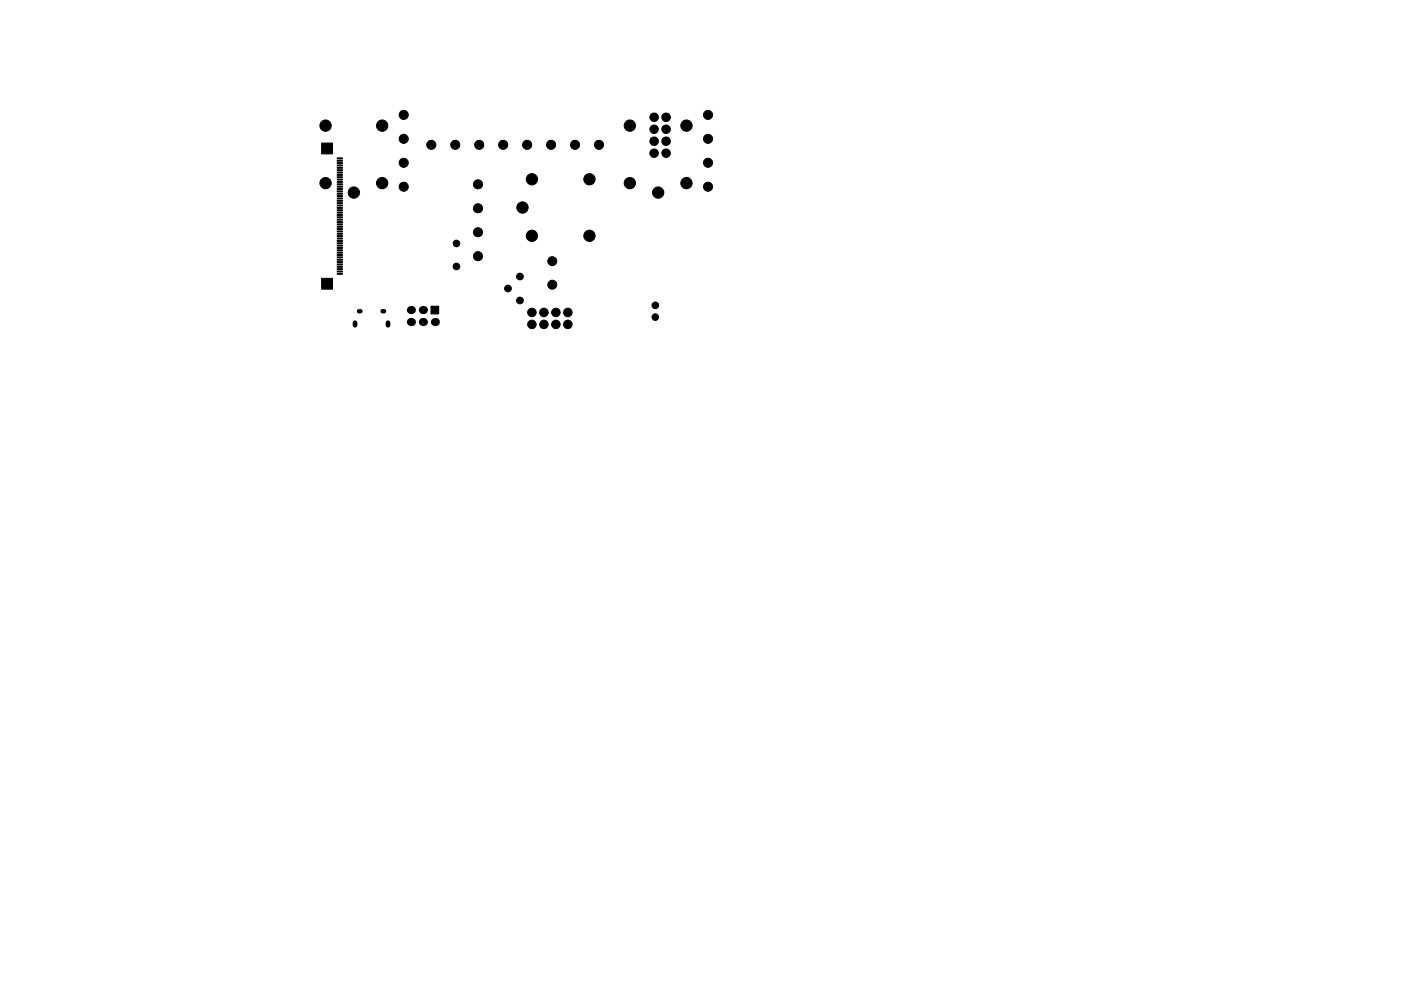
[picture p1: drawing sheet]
<svg xmlns="http://www.w3.org/2000/svg" width="297mm" height="210mm" viewBox="0 0 297 210" stroke-linecap="round" stroke-linejoin="round" font-family="sans-serif">
<g fill="#000" stroke="#000" stroke-width=".21">
<path d="M68.2 30.4h2.3v2.3h-2.3zM71.5 39.5h1.1v.2h-1.1zM71.5 39h1.1v.2h-1.1zM71.5 38.5h1.1v.2h-1.1zM71.5 38h1.1v.2h-1.1zM71.5 37.5h1.1v.2h-1.1zM71.5 37h1.1v.2h-1.1zM71.5 36.5h1.1v.2h-1.1zM71.5 36h1.1v.2h-1.1zM71.5 35.5h1.1v.2h-1.1zM71.5 35h1.1v.2h-1.1zM71.5 34.5h1.1v.2h-1.1z"/>
<path d="M71.5 34h1.1v.2h-1.1zM71.5 33.5h1.1v.2h-1.1zM71.5 58h1.1v.2h-1.1zM71.5 57.5h1.1v.2h-1.1zM71.5 57h1.1v.2h-1.1zM71.5 56.5h1.1v.2h-1.1zM71.5 56h1.1v.2h-1.1zM71.5 55.5h1.1v.2h-1.1zM71.5 55h1.1v.2h-1.1zM71.5 54.5h1.1v.2h-1.1zM71.5 54h1.1v.2h-1.1zM71.5 53.5h1.1v.2h-1.1z"/>
<path d="M71.5 53h1.1v.2h-1.1zM71.5 52.5h1.1v.2h-1.1zM71.5 52h1.1v.2h-1.1zM71.5 51.5h1.1v.2h-1.1zM71.5 51h1.1v.2h-1.1zM71.5 50.5h1.1v.2h-1.1zM71.5 50h1.1v.2h-1.1zM71.5 49.5h1.1v.2h-1.1zM71.5 49h1.1v.2h-1.1zM71.5 48.5h1.1v.2h-1.1zM71.5 48h1.1v.2h-1.1zM71.5 47.5h1.1v.2h-1.1z"/>
<path d="M71.5 47h1.1v.2h-1.1zM71.5 46.5h1.1v.2h-1.1zM71.5 46h1.1v.2h-1.1zM71.5 45.5h1.1v.2h-1.1zM71.5 45h1.1v.2h-1.1zM71.5 44.5h1.1v.2h-1.1zM71.5 44h1.1v.2h-1.1zM71.5 43.5h1.1v.2h-1.1zM71.5 43h1.1v.2h-1.1zM71.5 42.5h1.1v.2h-1.1zM71.5 42h1.1v.2h-1.1zM71.5 41.5h1.1v.2h-1.1z"/>
<path d="M71.5 41h1.1v.2h-1.1zM71.5 40.5h1.1v.2h-1.1zM71.5 40h1.1v.2h-1.1zM68.2 59.1h2.3v2.3h-2.3zM91.4 65h1.6v1.6h-1.6z"/>
<circle cx="69" cy="38.9" r="1.2"/>
<circle cx="69" cy="26.7" r="1.2"/>
<circle cx="81" cy="38.9" r="1.2"/>
<circle cx="81" cy="26.7" r="1.2"/>
<circle cx="85.6" cy="34.5" r=".97"/>
<circle cx="85.6" cy="39.6" r=".97"/>
<circle cx="85.6" cy="24.4" r=".97"/>
<circle cx="85.6" cy="29.5" r=".97"/>
<circle cx="91.4" cy="30.7" r=".97"/>
<circle cx="96.5" cy="30.7" r=".97"/>
<circle cx="101.3" cy="39.1" r=".97"/>
<circle cx="101.6" cy="30.7" r=".97"/>
<circle cx="106.7" cy="30.7" r=".97"/>
<circle cx="111.8" cy="30.7" r=".97"/>
<circle cx="112.8" cy="38" r="1.2"/>
<circle cx="116.8" cy="30.7" r=".97"/>
<circle cx="121.9" cy="30.7" r=".97"/>
<circle cx="125" cy="38" r="1.2"/>
<circle cx="127" cy="30.7" r=".97"/>
<circle cx="133.5" cy="38.9" r="1.2"/>
<circle cx="133.5" cy="26.7" r="1.2"/>
<circle cx="138.7" cy="24.9" r=".9"/>
<circle cx="138.7" cy="30" r=".9"/>
<circle cx="138.7" cy="32.5" r=".9"/>
<circle cx="138.7" cy="27.4" r=".9"/>
<circle cx="141.2" cy="32.5" r=".9"/>
<circle cx="141.2" cy="24.9" r=".9"/>
<circle cx="141.2" cy="27.4" r=".9"/>
<circle cx="141.2" cy="30" r=".9"/>
<circle cx="145.5" cy="38.9" r="1.2"/>
<circle cx="145.5" cy="26.7" r="1.2"/>
<circle cx="150.1" cy="29.5" r=".97"/>
<circle cx="150.1" cy="34.5" r=".97"/>
<circle cx="150.1" cy="39.6" r=".97"/>
<circle cx="150.1" cy="24.4" r=".97"/>
<circle cx="75" cy="40.9" r="1.2"/>
<circle cx="96.8" cy="56.5" r=".7"/>
<circle cx="96.8" cy="51.7" r=".7"/>
<circle cx="101.3" cy="44.2" r=".97"/>
<circle cx="101.3" cy="49.3" r=".97"/>
<circle cx="101.3" cy="54.4" r=".97"/>
<circle cx="110.2" cy="58.7" r=".71"/>
<circle cx="110.8" cy="44" r="1.2"/>
<circle cx="112.8" cy="50" r="1.2"/>
<circle cx="117.1" cy="55.4" r=".95"/>
<circle cx="125" cy="50" r="1.2"/>
<circle cx="139.5" cy="40.9" r="1.2"/>
<circle cx="107.7" cy="61.2" r=".71"/>
<circle cx="110.2" cy="63.7" r=".71"/>
<circle cx="112.8" cy="66.3" r=".9"/>
<circle cx="112.8" cy="68.8" r=".9"/>
<circle cx="115.3" cy="66.3" r=".9"/>
<circle cx="115.3" cy="68.8" r=".9"/>
<circle cx="117.1" cy="60.4" r=".95"/>
<circle cx="117.9" cy="66.3" r=".9"/>
<circle cx="117.9" cy="68.8" r=".9"/>
<circle cx="120.4" cy="66.3" r=".9"/>
<circle cx="120.4" cy="68.8" r=".9"/>
<circle cx="138.9" cy="64.8" r=".7"/>
<circle cx="138.9" cy="67.3" r=".7"/>
</g>
<path d="M76.1 66h.3M81.1 66h.3" fill="none" stroke="#000" stroke-width=".95"/>
<path d="M75.3 68.5v.5M82.3 68.5v.5" fill="none" stroke="#000" stroke-width="1"/>
<g fill="#000">
<circle cx="87.1" cy="65.8" r=".86"/>
<circle cx="87.1" cy="68.3" r=".86"/>
<circle cx="89.7" cy="68.3" r=".86"/>
<circle cx="89.7" cy="65.8" r=".86"/>
<circle cx="92.2" cy="68.3" r=".86"/>
</g>
</svg>
